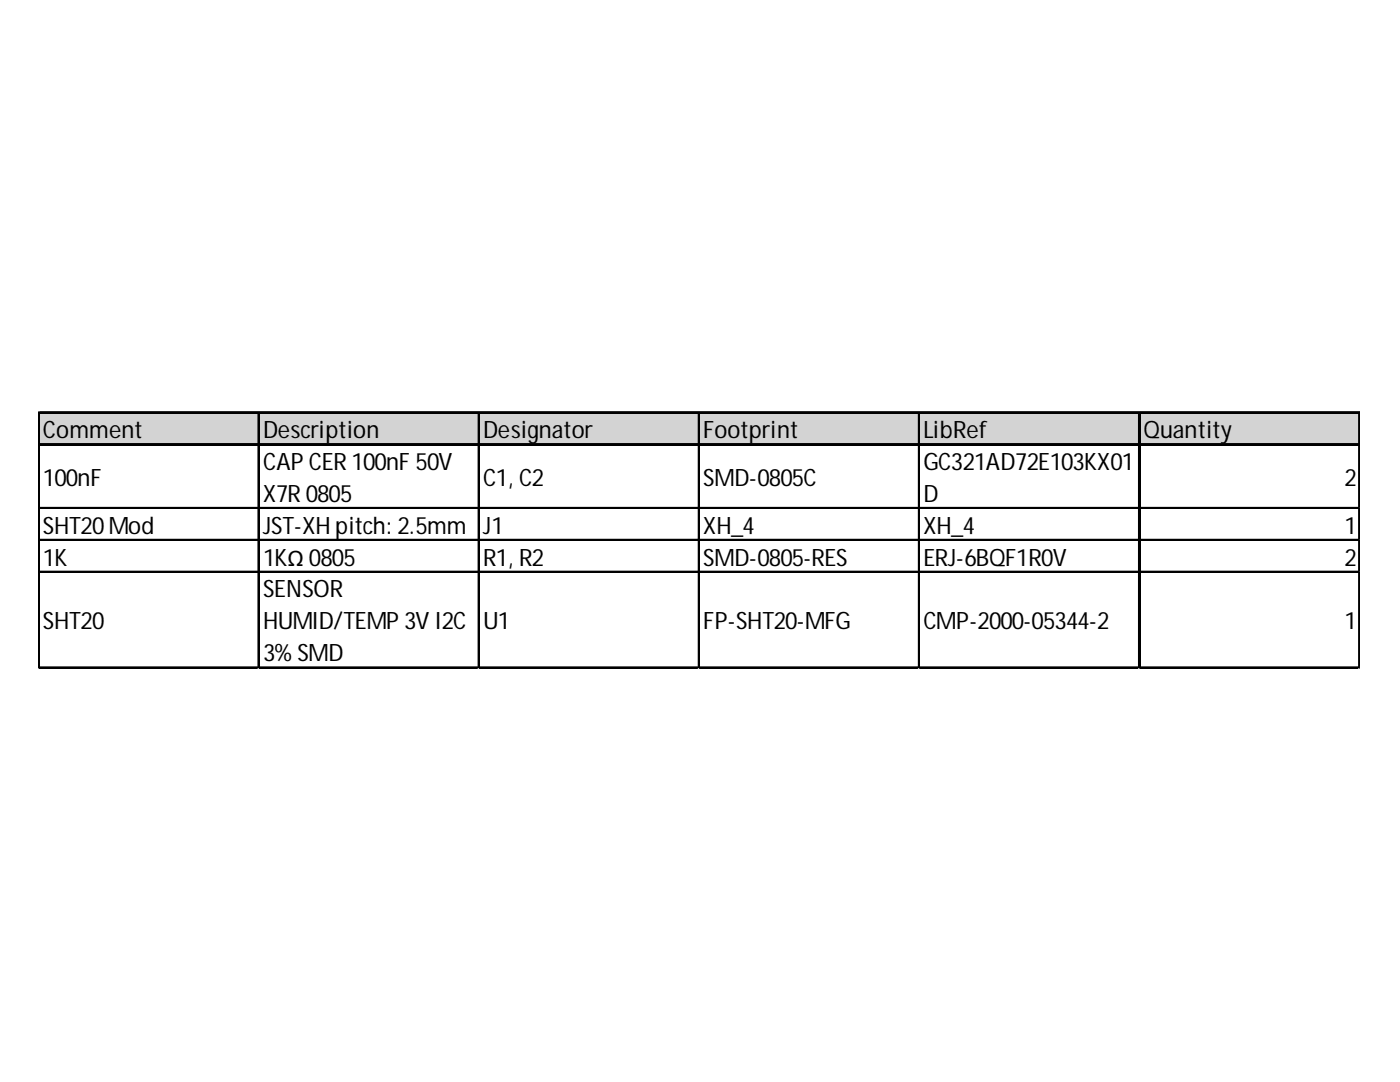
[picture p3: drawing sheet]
<svg xmlns="http://www.w3.org/2000/svg" width="279mm" height="216mm" viewBox="0 0 279 216" stroke-linecap="round" stroke-linejoin="round" font-family="sans-serif">
<defs><g id="words">
<g font-size="4.8">
<text x="8.6" y="87.4">Comment</text>
<text x="52.5" y="87.4">Description</text>
<text x="96.4" y="87.4">Designator</text>
<text x="140.4" y="87.4">Footprint</text>
<text x="184.3" y="87.4">LibRef</text>
<text x="228.2" y="87.4">Quantity</text>
<text x="52.5" y="93.7">CAPCER100nF 50V</text>
<text x="184.3" y="93.7">GC321AD72E103KX01</text>
<text x="8.6" y="96.9">100nF</text>
<text x="52.5" y="100.1">X7R0805</text>
<text x="96.4" y="96.9">C1, C2</text>
<text x="140.4" y="96.9">SMD-0805C</text>
<text x="184.3" y="100.1">D</text>
<text x="268.3" y="96.9">2</text>
<text x="8.6" y="106.5">SHT20Mod</text>
<text x="52.5" y="106.5">JST-XH pitch: 2.5mm</text>
<text x="96.4" y="106.5">J1</text>
<text x="140.4" y="106.5">XH_4</text>
<text x="184.3" y="106.5">XH_4</text>
<text x="268.3" y="106.5">1</text>
<text x="8.6" y="112.8">1K</text>
<text x="52.5" y="112.8">1KΩ 0805</text>
<text x="96.4" y="112.8">R1, R2</text>
<text x="140.4" y="112.8">SMD-0805-RES</text>
<text x="184.3" y="112.8">ERJ-6BQF1R0V</text>
<text x="268.3" y="112.8">2</text>
<text x="52.5" y="119.2">SENSOR</text>
<text x="8.6" y="125.6">SHT20</text>
<text x="52.5" y="125.6">HUMID/TEMP3V I2C</text>
<text x="96.4" y="125.6">U1</text>
<text x="140.4" y="125.6">FP-SHT20-MFG</text>
<text x="184.3" y="125.6">CMP-2000-05344-2</text>
<text x="268.3" y="125.6">1</text>
<text x="52.5" y="131.9">3%SMD</text>
</g>
</g></defs>
<path d="M7.9 82.5h263.5v6.4h-263.5z" fill="#d3d3d3"/>
<g fill="none" stroke="#000" stroke-width=".31">
<path d="M7.6 82.2v51.2M7.9 82.2h263.5M7.9 88.6h263.5M51.5 82.5v50.9M95.5 82.5v50.9M139.4 82.5v50.9M183.3 82.5v50.9M227.3 82.5v50.9M271.2 82.5v50.9M7.9 101.3h263.5M7.9 107.7h263.5M7.9 114h263.5"/>
<path d="M7.9 133.1h263.5"/>
</g>
<path d="M7.8 82.2v51.2M7.9 82.4h263.5M7.9 88.7h263.5M51.7 82.5v50.9M95.6 82.5v50.9M139.6 82.5v50.9M183.5 82.5v50.9M227.4 82.5v50.9M7.9 101.5h263.5M7.9 107.8h263.5M7.9 114.2h263.5M7.9 133.3h263.5" fill="none" stroke="#000" stroke-width=".32"/>
<path d="M271.3 82.5v50.9" fill="none" stroke="#000" stroke-width=".2"/>
<path d="M7.6 133.4v.1" fill="none" stroke="#d4d4d4" stroke-width=".31"/>
<path d="M7.6 133.4l.3 .1z" fill="#d4d4d4"/>
<path d="M51.5 133.4v.1" fill="none" stroke="#d4d4d4" stroke-width=".31"/>
<path d="M51.5 133.4l.4 .1z" fill="#d4d4d4"/>
<path d="M95.5 133.4v.1" fill="none" stroke="#d4d4d4" stroke-width=".31"/>
<path d="M95.5 133.4l.3 .1z" fill="#d4d4d4"/>
<path d="M139.4 133.4v.1" fill="none" stroke="#d4d4d4" stroke-width=".31"/>
<path d="M139.4 133.4l.3 .1z" fill="#d4d4d4"/>
<path d="M183.3 133.4v.1" fill="none" stroke="#d4d4d4" stroke-width=".31"/>
<path d="M183.3 133.4l.4 .1z" fill="#d4d4d4"/>
<path d="M227.3 133.4v.1" fill="none" stroke="#d4d4d4" stroke-width=".31"/>
<path d="M227.3 133.4l.3 .1z" fill="#d4d4d4"/>
<path d="M271.2 133.4v.1" fill="none" stroke="#d4d4d4" stroke-width=".31"/>
<path d="M271.2 133.4l.2 .1z" fill="#d4d4d4"/>
<use href="#words"/>
</svg>
